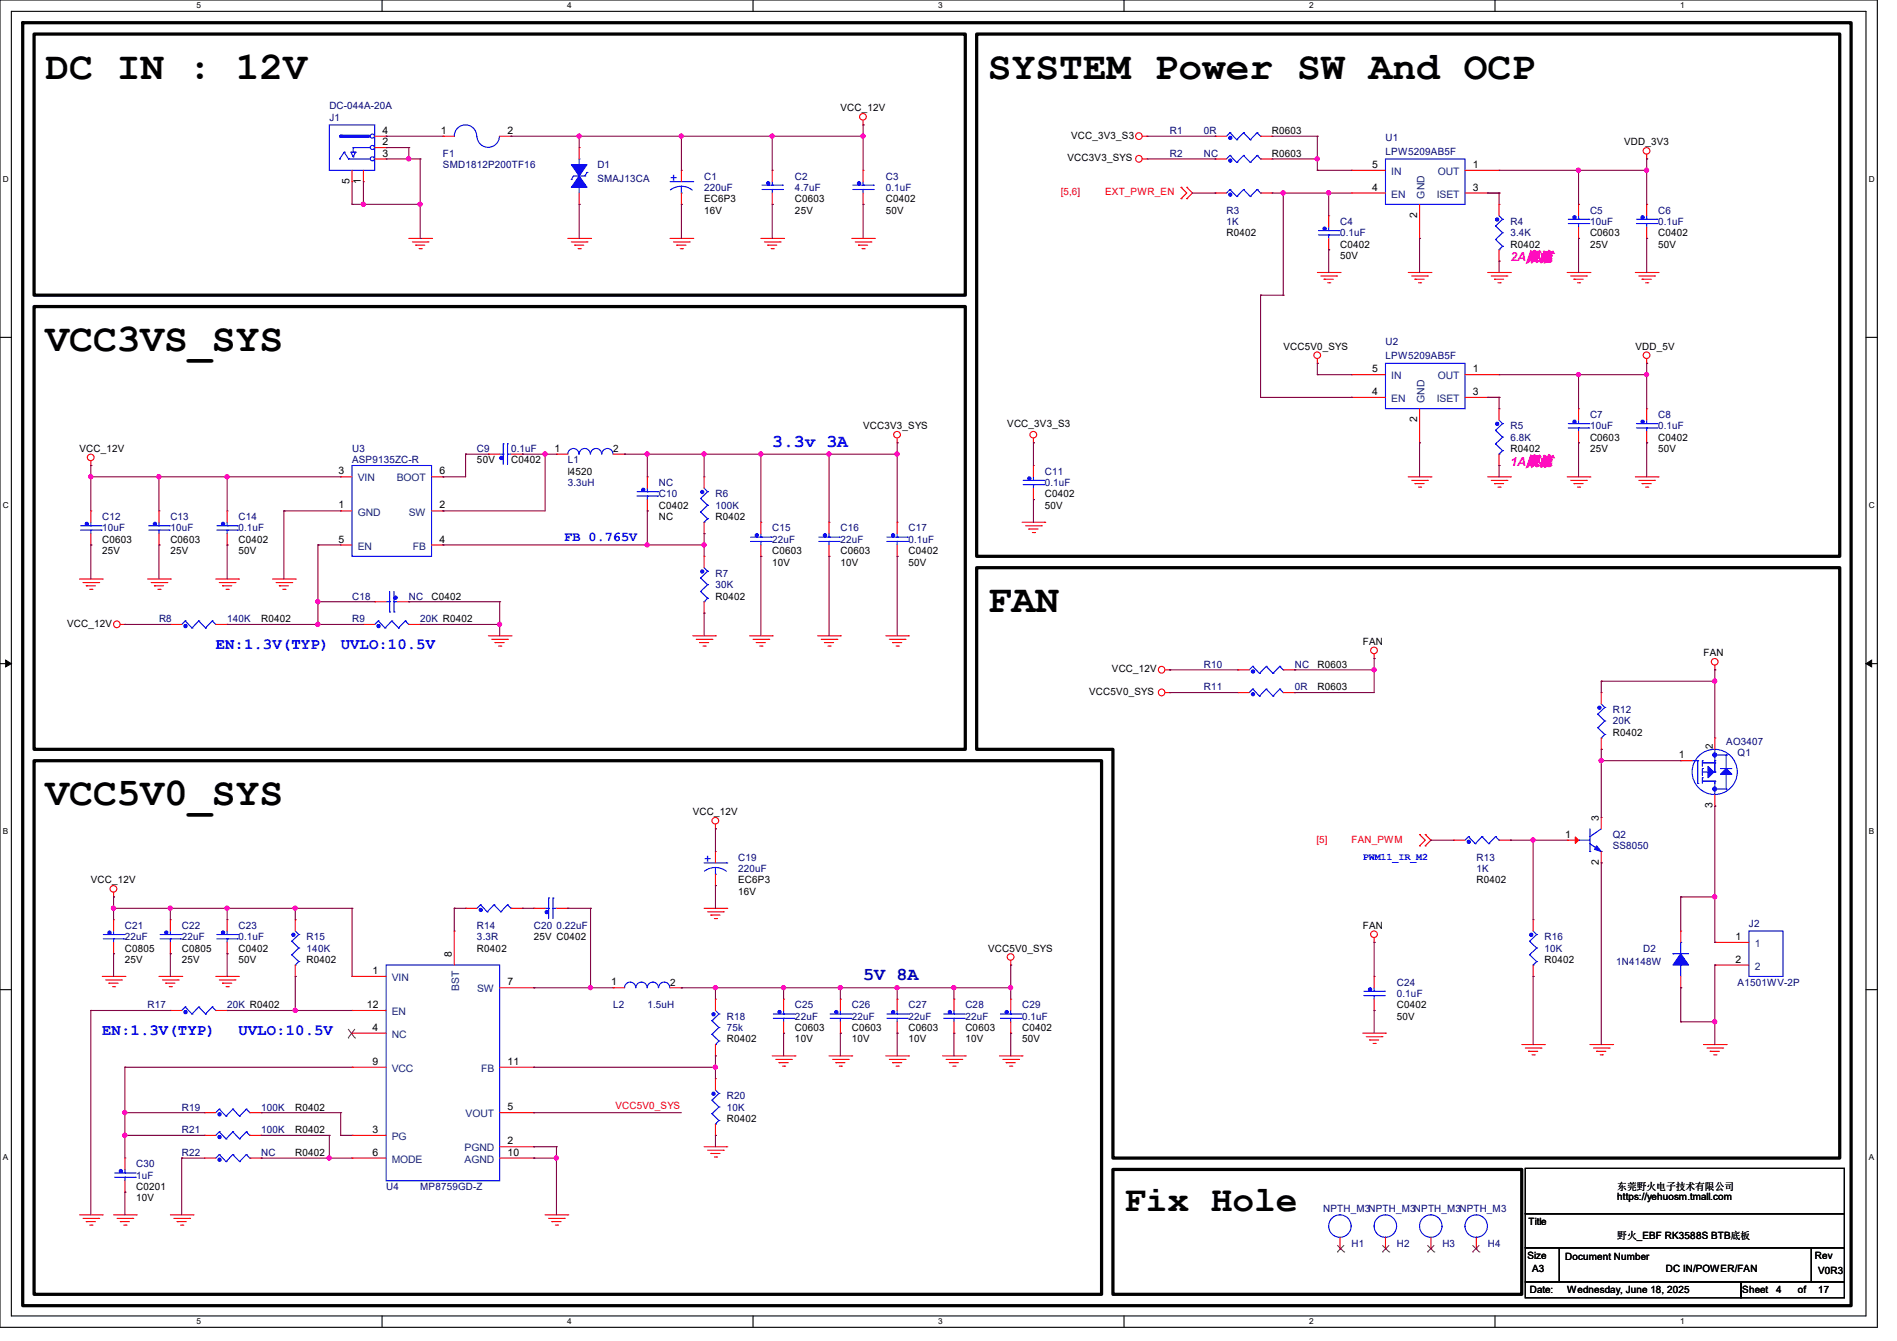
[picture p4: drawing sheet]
<svg xmlns="http://www.w3.org/2000/svg" width="297mm" height="210mm" viewBox="0 0 297 210" stroke-linecap="round" stroke-linejoin="round" font-family="sans-serif">
<defs><g id="words">
<g font-size="6.2">
<text x="7.1" y="12.3">DC IN : 12V</text>
<text x="154.7" y="12.3">SYSTEM Power SW And OCP</text>
<text x="7.1" y="55">VCC3VS_SYS</text>
<text x="154.7" y="95.9">FAN</text>
<text x="7.1" y="126.1">VCC5V0_SYS</text>
</g>
<text font-size="5.7" x="176" y="189.6">Fix Hole</text>
<text font-size="2.8" fill="#00f" x="120.9" y="69.9">3.3v 3A</text>
<text font-size="2.8" fill="#0000a0" x="135.1" y="153.5">5V 8A</text>
<g font-size="2.5" fill="#00f">
<text x="33.8" y="101.6">EN:1.3V(TYP)</text>
<text x="53.3" y="101.6">UVLO:10.5V</text>
<text x="16" y="162">EN:1.3V(TYP)</text>
<text x="37.3" y="162">UVLO:10.5V</text>
</g>
<text font-size="2.1" fill="#00f" x="88.3" y="84.8">FB 0.765V</text>
<g font-size="1.9" fill="#00f">
<text x="104.9" y="28.4">+</text>
<text x="110.2" y="135.1">+</text>
</g>
<g font-size="1.9" fill="#f0f">
<text x="236.5" y="40.9">2A限流</text>
<text x="236.5" y="72.9">1A限流</text>
</g>
<g font-size="1.6" fill="#000080">
<text x="51.6" y="17.1">DC-044A-20A</text>
<text x="51.6" y="18.9">J1</text>
<text x="183.1" y="21">R1</text>
<text x="188.5" y="21">0R</text>
<text x="216.9" y="22.1">U1</text>
<text x="69.3" y="24.6">F1</text>
<text x="69.3" y="26.3">SMD1812P200TF16</text>
<text x="93.5" y="26.3">D1</text>
<text x="93.5" y="28.4">SMAJ13CA</text>
<text x="110.2" y="28.1">C1</text>
<text x="110.2" y="29.9">220uF</text>
<text x="124.5" y="28.1">C2</text>
<text x="124.5" y="29.9">4.7uF</text>
<text x="138.7" y="28.1">C3</text>
<text x="138.7" y="29.9">0.1uF</text>
<text x="183.1" y="24.6">R2</text>
<text x="188.5" y="24.6">NC</text>
<text x="216.9" y="24.2">LPW5209AB5F</text>
<text x="192" y="33.4">R3</text>
<text x="192" y="35.2">1K</text>
<text x="209.8" y="35.2">C4</text>
<text x="236.5" y="35.2">R4</text>
<text x="248.9" y="33.4">C5</text>
<text x="248.9" y="35.2">10uF</text>
<text x="259.6" y="33.4">C6</text>
<text x="259.6" y="35.2">0.1uF</text>
<text x="209.8" y="37">0.1uF</text>
<text x="236.5" y="37">3.4K</text>
<text x="216.9" y="54.1">U2</text>
<text x="216.9" y="56.2">LPW5209AB5F</text>
<text x="248.9" y="65.4">C7</text>
<text x="259.6" y="65.4">C8</text>
<text x="55.1" y="70.8">U3</text>
<text x="74.7" y="70.8">C9</text>
<text x="80" y="70.8">0.1uF</text>
<text x="236.5" y="67.2">R5</text>
<text x="236.5" y="69">6.8K</text>
<text x="248.9" y="67.2">10uF</text>
<text x="259.6" y="67.2">0.1uF</text>
<text x="55.1" y="72.6">ASP9135ZC-R</text>
<text x="88.9" y="72.6">L1</text>
<text x="88.9" y="76.1">3.3uH</text>
<text x="103.1" y="77.9">C10</text>
<text x="103.1" y="76.1">NC</text>
<text x="112" y="77.9">R6</text>
<text x="163.6" y="74.3">C11</text>
<text x="163.6" y="76.1">0.1uF</text>
<text x="16" y="81.4">C12</text>
<text x="16" y="83.2">10uF</text>
<text x="26.7" y="81.4">C13</text>
<text x="26.7" y="83.2">10uF</text>
<text x="37.3" y="81.4">C14</text>
<text x="37.3" y="83.2">0.1uF</text>
<text x="112" y="79.7">100K</text>
<text x="120.9" y="83.2">C15</text>
<text x="131.6" y="83.2">C16</text>
<text x="142.2" y="83.2">C17</text>
<text x="120.9" y="85">22uF</text>
<text x="131.6" y="85">22uF</text>
<text x="142.2" y="85">0.1uF</text>
<text x="55.1" y="93.9">C18</text>
<text x="64" y="93.9">NC</text>
<text x="112" y="90.3">R7</text>
<text x="112" y="92.1">30K</text>
<text x="24.9" y="97.5">R8</text>
<text x="35.6" y="97.5">140K</text>
<text x="55.1" y="97.5">R9</text>
<text x="65.8" y="97.5">20K R0402</text>
<text x="188.5" y="104.6">R10</text>
<text x="202.7" y="104.6">NC</text>
<text x="188.5" y="108.1">R11</text>
<text x="202.7" y="108.1">0R</text>
<text x="252.5" y="111.7">R12</text>
<text x="252.5" y="113.5">20K</text>
<text x="270.3" y="116.7">AO3407</text>
<text x="272.1" y="118.4">Q1</text>
<text x="252.5" y="131.2">Q2</text>
<text x="115.6" y="134.8">C19</text>
<text x="115.6" y="136.6">220uF</text>
<text x="231.2" y="134.8">R13</text>
<text x="231.2" y="136.6">1K</text>
<text x="252.5" y="133">SS8050</text>
<text x="19.6" y="145.5">C21</text>
<text x="19.6" y="147.2">22uF</text>
<text x="28.4" y="145.5">C22</text>
<text x="28.4" y="147.2">22uF</text>
<text x="37.3" y="145.5">C23</text>
<text x="37.3" y="147.2">0.1uF</text>
<text x="48" y="147.2">R15</text>
<text x="48" y="149">140K</text>
<text x="74.7" y="145.5">R14</text>
<text x="74.7" y="147.2">3.3R</text>
<text x="83.6" y="145.5">C20</text>
<text x="87.1" y="145.5">0.22uF</text>
<text x="241.8" y="147.2">R16</text>
<text x="241.8" y="149">10K</text>
<text x="257.3" y="149">D2</text>
<text x="273.8" y="145.1">J2</text>
<text x="218.7" y="154.3">C24</text>
<text x="253" y="151.1">1N4148W</text>
<text x="272.1" y="154.3">A1501WV-2P</text>
<text x="23.1" y="157.9">R17</text>
<text x="35.6" y="157.9">20K R0402</text>
<text x="96" y="157.9">L2</text>
<text x="101.4" y="157.9">1.5uH</text>
<text x="113.8" y="159.7">R18</text>
<text x="113.8" y="161.5">75k</text>
<text x="124.5" y="157.9">C25</text>
<text x="124.5" y="159.7">22uF</text>
<text x="133.4" y="157.9">C26</text>
<text x="133.4" y="159.7">22uF</text>
<text x="142.2" y="157.9">C27</text>
<text x="142.2" y="159.7">22uF</text>
<text x="151.1" y="157.9">C28</text>
<text x="151.1" y="159.7">22uF</text>
<text x="160" y="157.9">C29</text>
<text x="160" y="159.7">0.1uF</text>
<text x="218.7" y="156.1">0.1uF</text>
<text x="28.4" y="173.9">R19</text>
<text x="40.9" y="173.9">100K</text>
<text x="113.8" y="172.1">R20</text>
<text x="113.8" y="173.9">10K</text>
<text x="28.4" y="177.5">R21</text>
<text x="40.9" y="177.5">100K</text>
<text x="21.3" y="182.8">C30</text>
<text x="21.3" y="184.6">1uF</text>
<text x="28.4" y="181">R22</text>
<text x="40.9" y="181">NC</text>
<text x="60.5" y="186.4">U4</text>
<text x="65.8" y="186.4">MP8759GD-Z</text>
<text x="207.2" y="189.7">NPTH_M3NPTH_M3NPTH_M3NPTH_M3</text>
<text x="211.6" y="195.2">H1</text>
<text x="218.7" y="195.2">H2</text>
<text x="225.8" y="195.2">H3</text>
<text x="232.9" y="195.2">H4</text>
</g>
<g font-size="1.6">
<text x="131.6" y="17.4">VCC_12V</text>
<text x="59.9" y="22.7">2</text>
<text x="59.9" y="21">4</text>
<text x="69" y="21">1</text>
<text x="79.5" y="21">2</text>
<text x="167.7" y="21.7">VCC_3V3_S3</text>
<text x="199.1" y="21">R0603</text>
<text x="254.3" y="22.8">VDD_3V3</text>
<text x="54.7" y="28.8" transform="rotate(-90 54.7 28.8)">5</text>
<text x="56.5" y="28.8" transform="rotate(-90 56.5 28.8)">1</text>
<text x="59.9" y="24.5">3</text>
<text x="167.1" y="25.3">VCC3V3_SYS</text>
<text x="199.1" y="24.6">R0603</text>
<text x="214.8" y="26.3">5</text>
<text x="214.8" y="29.8">4</text>
<text x="230.6" y="29.8">3</text>
<text x="230.6" y="26.3">1</text>
<text x="110.2" y="33.4">16V</text>
<text x="110.2" y="31.7">EC6P3</text>
<text x="124.5" y="31.7">C0603</text>
<text x="124.5" y="33.4">25V</text>
<text x="138.7" y="31.7">C0402</text>
<text x="138.7" y="33.4">50V</text>
<text x="221.9" y="34.1" transform="rotate(-90 221.9 34.1)">2</text>
<text x="192" y="37">R0402</text>
<text x="209.8" y="38.8">C0402</text>
<text x="209.8" y="40.6">50V</text>
<text x="236.5" y="38.8">R0402</text>
<text x="248.9" y="37">C0603</text>
<text x="248.9" y="38.8">25V</text>
<text x="259.6" y="37">C0402</text>
<text x="259.6" y="38.8">50V</text>
<text x="200.9" y="54.8">VCC5V0_SYS</text>
<text x="214.8" y="58.3">5</text>
<text x="230.6" y="58.3">1</text>
<text x="256" y="54.8">VDD_5V</text>
<text x="214.8" y="61.8">4</text>
<text x="230.6" y="61.8">3</text>
<text x="12.4" y="70.8">VCC_12V</text>
<text x="86.8" y="70.7">1</text>
<text x="96" y="70.8">2</text>
<text x="135.1" y="67.2">VCC3V3_SYS</text>
<text x="157.7" y="66.9">VCC_3V3_S3</text>
<text x="221.9" y="66.1" transform="rotate(-90 221.9 66.1)">2</text>
<text x="236.5" y="70.8">R0402</text>
<text x="248.9" y="69">C0603</text>
<text x="248.9" y="70.8">25V</text>
<text x="259.6" y="69">C0402</text>
<text x="259.6" y="70.8">50V</text>
<text x="53" y="74.3">3</text>
<text x="68.8" y="74.3">6</text>
<text x="74.7" y="72.6">50V</text>
<text x="80" y="72.6">C0402</text>
<text x="88.9" y="74.3">l4520</text>
<text x="163.6" y="77.9">C0402</text>
<text x="53" y="79.6">1</text>
<text x="68.8" y="79.6">2</text>
<text x="103.1" y="79.7">C0402</text>
<text x="103.1" y="81.4">NC</text>
<text x="112" y="81.4">R0402</text>
<text x="163.6" y="79.7">50V</text>
<text x="16" y="85">C0603</text>
<text x="16" y="86.8">25V</text>
<text x="26.7" y="85">C0603</text>
<text x="26.7" y="86.8">25V</text>
<text x="37.3" y="85">C0402</text>
<text x="37.3" y="86.8">50V</text>
<text x="53" y="85">5</text>
<text x="68.8" y="85">4</text>
<text x="120.9" y="86.8">C0603</text>
<text x="120.9" y="88.6">10V</text>
<text x="131.6" y="86.8">C0603</text>
<text x="131.6" y="88.6">10V</text>
<text x="142.2" y="86.8">C0402</text>
<text x="142.2" y="88.6">50V</text>
<text x="67.6" y="93.9">C0402</text>
<text x="112" y="93.9">R0402</text>
<text x="10.5" y="98.2">VCC_12V</text>
<text x="40.9" y="97.5">R0402</text>
<text x="213.4" y="101">FAN</text>
<text x="174.1" y="105.3">VCC_12V</text>
<text x="206.3" y="104.6">R0603</text>
<text x="266.7" y="102.8">FAN</text>
<text x="170.5" y="108.8">VCC5V0_SYS</text>
<text x="206.3" y="108.1">R0603</text>
<text x="252.5" y="115.2">R0402</text>
<text x="262.8" y="118.7">1</text>
<text x="268.2" y="117.3" transform="rotate(-90 268.2 117.3)">2</text>
<text x="108.5" y="127.7">VCC_12V</text>
<text x="245" y="131.2">1</text>
<text x="250.3" y="128.6" transform="rotate(-90 250.3 128.6)">3</text>
<text x="268.1" y="126.6" transform="rotate(-90 268.1 126.6)">3</text>
<text x="250.3" y="135.5" transform="rotate(-90 250.3 135.5)">2</text>
<text x="14.2" y="138.3">VCC_12V</text>
<text x="115.6" y="140.1">16V</text>
<text x="115.6" y="138.3">EC6P3</text>
<text x="231.2" y="138.3">R0402</text>
<text x="19.6" y="149">C0805</text>
<text x="28.4" y="149">C0805</text>
<text x="37.3" y="149">C0402</text>
<text x="70.7" y="149.9" transform="rotate(-90 70.7 149.9)">8</text>
<text x="74.7" y="149">R0402</text>
<text x="83.6" y="147.2">25V C0402</text>
<text x="154.7" y="149">VCC5V0_SYS</text>
<text x="213.4" y="145.5">FAN</text>
<text x="271.7" y="147.2">1</text>
<text x="19.6" y="150.8">25V</text>
<text x="28.4" y="150.8">25V</text>
<text x="37.3" y="150.8">50V</text>
<text x="48" y="150.8">R0402</text>
<text x="58.3" y="152.5">1</text>
<text x="79.5" y="154.3">7</text>
<text x="95.7" y="154.3">1</text>
<text x="104.9" y="154.3">2</text>
<text x="241.8" y="150.8">R0402</text>
<text x="271.7" y="150.7">2</text>
<text x="57.5" y="157.9">12</text>
<text x="58.3" y="161.4">4</text>
<text x="124.5" y="161.5">C0603</text>
<text x="133.4" y="161.5">C0603</text>
<text x="142.2" y="161.5">C0603</text>
<text x="151.1" y="161.5">C0603</text>
<text x="160" y="161.5">C0402</text>
<text x="218.7" y="157.9">C0402</text>
<text x="218.7" y="159.7">50V</text>
<text x="58.3" y="166.8">9</text>
<text x="79.5" y="166.8">11</text>
<text x="113.8" y="163.2">R0402</text>
<text x="124.5" y="163.2">10V</text>
<text x="133.4" y="163.2">10V</text>
<text x="142.2" y="163.2">10V</text>
<text x="151.1" y="163.2">10V</text>
<text x="160" y="163.2">50V</text>
<text x="46.2" y="173.9">R0402</text>
<text x="79.5" y="173.9">5</text>
<text x="46.2" y="177.5">R0402</text>
<text x="58.3" y="177.4">3</text>
<text x="79.5" y="179.2">2</text>
<text x="113.8" y="175.7">R0402</text>
<text x="46.2" y="181">R0402</text>
<text x="58.3" y="181">6</text>
<text x="79.5" y="181">10</text>
<text x="21.3" y="186.4">C0201</text>
<text x="21.3" y="188.1">10V</text>
<text x="239.3" y="191.9">Title</text>
<text x="253.2" y="186.4">东莞野火电子技术有限公司</text>
<text x="253.2" y="188">https://yehuosm.tmall.com</text>
<text x="239.2" y="197.2">Size</text>
<text x="245" y="197.4">Document Number</text>
<text x="253.2" y="194">野火_EBF RK3588S BTB底板</text>
<text x="284.2" y="197.2">Rev</text>
<text x="239.5" y="202.5">Date:</text>
<text x="239.9" y="199.1">A3</text>
<text x="245.4" y="202.5">Wednesday, June 18, 2025</text>
<text x="260.8" y="199.1">DC IN/POWER/FAN</text>
<text x="272.8" y="202.5">Sheet</text>
<text x="278.1" y="202.5">4</text>
<text x="281.5" y="202.5">of</text>
<text x="284.7" y="199.5">V0R3</text>
<text x="284.7" y="202.5">17</text>
</g>
<g font-size="1.6" fill="#004080">
<text x="217.8" y="27.4">IN</text>
<text x="225.1" y="27.4">OUT</text>
<text x="217.8" y="30.9">EN</text>
<text x="223" y="31.1" transform="rotate(-90 223 31.1)">GND</text>
<text x="224.9" y="30.9">ISET</text>
<text x="217.8" y="59.4">IN</text>
<text x="225.1" y="59.4">OUT</text>
<text x="217.8" y="63">EN</text>
<text x="223" y="63.1" transform="rotate(-90 223 63.1)">GND</text>
<text x="224.9" y="63">ISET</text>
<text x="56" y="75.4">VIN</text>
<text x="62.1" y="75.4">BOOT</text>
<text x="56" y="80.7">GND</text>
<text x="64" y="80.7">SW</text>
<text x="56" y="86.1">EN</text>
<text x="64.6" y="86.1">FB</text>
<text x="274.7" y="148.3">1</text>
<text x="61.3" y="153.6">VIN</text>
<text x="71.9" y="155.2" transform="rotate(-90 71.9 155.2)">BST</text>
<text x="74.7" y="155.4">SW</text>
<text x="274.7" y="151.9">2</text>
<text x="61.3" y="159">EN</text>
<text x="61.3" y="162.5">NC</text>
<text x="61.3" y="167.9">VCC</text>
<text x="75.3" y="167.9">FB</text>
<text x="61.3" y="178.5">PG</text>
<text x="72.9" y="175">VOUT</text>
<text x="61.3" y="182.1">MODE</text>
<text x="72.7" y="180.3">PGND</text>
<text x="72.7" y="182.1">AGND</text>
</g>
<g font-size="1.6" fill="#f00">
<text x="166.1" y="30.6">[5,6]</text>
<text x="173" y="30.6">EXT_PWR_EN</text>
<text x="206.1" y="132">[5]</text>
<text x="211.6" y="132">FAN_PWM</text>
<text x="96.4" y="173.7">VCC5V0_SYS</text>
</g>
<text font-size="1.6" fill="#00f" x="213.4" y="134.6">PWM11_IR_M2</text>
<g font-size="1.3">
<text x="30.8" y="1.3">5</text>
<text x="88.8" y="1.3">4</text>
<text x="146.9" y="1.3">3</text>
<text x="205" y="1.3">2</text>
<text x="263.1" y="1.3">1</text>
<text x=".5" y="28.4">D</text>
<text x="292.6" y="28.4">D</text>
<text x=".5" y="79.5">C</text>
<text x="292.6" y="79.5">C</text>
<text x=".5" y="130.6">B</text>
<text x="292.6" y="130.6">B</text>
<text x=".5" y="181.7">A</text>
<text x="292.6" y="181.7">A</text>
<text x="30.8" y="207.4">5</text>
<text x="88.8" y="207.4">4</text>
<text x="146.9" y="207.4">3</text>
<text x="205" y="207.4">2</text>
<text x="263.1" y="207.4">1</text>
</g>
</g></defs>
<path d="M0 0h293.9v207.9h-293.9zM1.8 1.8h290.3v204.3h-290.3z" fill="none" stroke="#000" stroke-width=".17"/>
<g fill="#fff">
<path d="M30.8 .2h.7v1.4h-.7z"/>
<path d="M30.8 206.2h.7v1.4h-.7z"/>
</g>
<path d="M59.8 0v1.8M59.8 206.1v1.8" fill="none" stroke="#000" stroke-width=".17"/>
<g fill="#fff">
<path d="M88.8 .2h.7v1.4h-.7z"/>
<path d="M88.8 206.2h.7v1.4h-.7z"/>
</g>
<path d="M117.9 0v1.8M117.9 206.1v1.8" fill="none" stroke="#000" stroke-width=".17"/>
<g fill="#fff">
<path d="M146.9 .2h.7v1.4h-.7z"/>
<path d="M146.9 206.2h.7v1.4h-.7z"/>
</g>
<path d="M176 0v1.8M176 206.1v1.8" fill="none" stroke="#000" stroke-width=".17"/>
<g fill="#fff">
<path d="M205 .2h.7v1.4h-.7z"/>
<path d="M205 206.2h.7v1.4h-.7z"/>
</g>
<path d="M234.1 0v1.8M234.1 206.1v1.8" fill="none" stroke="#000" stroke-width=".17"/>
<g fill="#fff">
<path d="M263.1 .2h.6v1.4h-.6z"/>
<path d="M263.1 206.2h.6v1.4h-.6z"/>
<path d="M.5 27.3h.9v1.4h-.9z"/>
<path d="M292.6 27.3h.9v1.4h-.9z"/>
<path d="M.5 78.4h.9v1.4h-.9z"/>
<path d="M292.6 78.4h.9v1.4h-.9z"/>
</g>
<path d="M0 52.8h1.8M292.1 52.8h1.8" fill="none" stroke="#000" stroke-width=".17"/>
<g fill="#fff">
<path d="M.5 129.5h.8v1.4h-.8z"/>
<path d="M292.6 129.5h.8v1.4h-.8z"/>
</g>
<path d="M0 103.9h1.8M292.1 103.9h1.8" fill="none" stroke="#000" stroke-width=".17"/>
<path d="M.9 103.4l.9 .5-.9 .5zM292.1 103.9l.9-.5v1z" fill="#000" stroke="#000" stroke-width=".16"/>
<g fill="#fff">
<path d="M.5 180.5h.8v1.4h-.8z"/>
<path d="M292.6 180.5h.8v1.4h-.8z"/>
</g>
<path d="M0 155h1.8M292.1 155h1.8M238.8 183h50v7.1h-50zM238.8 190.1h50v5.3h-50zM238.8 195.4h5.3v5.3h-5.3zM244.1 195.4h39.5v5.3h-39.5zM283.6 195.4h5.2v5.3h-5.2zM238.8 200.7h33.8v2.5h-33.8zM272.6 200.7h16.2v2.5h-16.2z" fill="none" stroke="#000" stroke-width=".17"/>
<path d="M3.6 3.6h286.2v200.9h-286.2zM5.3 5.3h145.8v40.9h-145.8zM152.9 5.3h135.1v81.8h-135.1zM5.3 48h145.8v69.3h-145.8zM152.9 88.9h135.1v92.5h-113.8v-64.1h-21.3zM5.3 119.1h167.2v83.6h-167.2zM174.2 183.1h64.1v19.6h-64.1z" fill="none" stroke="#000" stroke-width=".51"/>
<g fill="none" stroke="#f00" stroke-width=".17">
<path d="M135.1 19.6h.1M135.1 18.8v.8M64 37.3h3.6M64.6 37.9h2.4M65.1 38.4h.1M65.1 38.4h1.4M65.6 38.9h.4M66 38.9h.1M67 37.9h.1M67.6 37.3h.1M69.3 21.3h.1M69.3 21.3h1.8"/>
<path d="M78.2 21.3h1.8M80 21.3h.1M88.9 37.3h3.6M89.5 37.9h2.4M90 38.4h.1M90 38.4h1.4M90.5 38.9h.3M90.7 32h.1M90.7 23.1h.1M90.7 23.1v1.8M90.7 30.2v1.8M90.8 38.9h.1"/>
<path d="M91.9 37.9h.1M92.5 37.3h.1M104.9 37.3h3.6M105.5 37.9h2.4M106 38.4h.1M106 38.4h1.4M106.5 38.9h.3M106.7 26.7h.1M106.7 32h.1M106.7 26.7v1.7M106.7 30.2v1.8M106.8 38.9h.1"/>
<path d="M107.9 37.9h.1M108.5 37.3h.1M119.1 37.3h3.6M119.7 37.9h2.4M120.2 38.4h.1M120.2 38.4h1.4M120.7 38.9h.4M120.9 26.7h.1M120.9 32h.1M120.9 26.7v1.7M120.9 30.2v1.8M121.1 38.9h.1"/>
<path d="M122.1 37.9h.1M122.7 37.3h.1M133.3 37.3h3.6M133.9 37.9h2.5M134.4 38.4h.1M134.4 38.4h1.4M135 38.9h.3M135.1 26.7h.1M135.1 32h.1M135.1 26.7v1.7M135.1 30.2v1.8M135.3 38.9h.1"/>
<path d="M136.4 37.9h.1M136.9 37.3h.1M178.9 24.9h.7M178.9 21.3h.7M179.6 24.9h.1M179.6 21.3h.1M184.9 29.3h.1M184.9 31.1h.1M184.9 29.3l.9 .9-.9 .9M185.8 31.1h.1M185.8 29.3h.1M185.8 29.3l.9 .9-.9 .9"/>
<path d="M190.2 30.2h.1M190.2 24.9h.1M190.2 21.3h.1M190.2 24.9h1.8M190.2 21.3h1.8M190.2 30.2h1.8M197.4 24.9h1.7M197.4 21.3h1.7M197.4 30.2h1.7M199.1 30.2h.1M199.1 24.9h.1M199.1 21.3h.1"/>
<path d="M208 33.8h.1M208 39.1h.1M208 33.8v1.8M208 37.3v1.8M211.6 26.7h.1M211.6 30.2h.1M211.6 30.2h5.3M211.6 26.7h5.3M222.2 37.3h.1M222.2 32v5.3M229.4 30.2h5.3M229.4 26.7h5.3"/>
<path d="M234.7 30.2h.1M234.7 26.7h.1M247.1 32h.1M247.1 37.3h.1M247.1 32v1.8M247.1 35.6v1.7M257.8 24.9h.1M257.8 32h.1M257.8 37.3h.1M257.8 24.2v.7M257.8 32v1.8M257.8 35.6v1.7"/>
<path d="M206.2 56.9h.1M206.2 42.7h3.6M206.2 56.2v.7M206.8 43.2h2.5M207.3 43.7h.1M207.3 43.7h1.4M207.9 44.3h.3M208.2 44.3h.1M209.3 43.2h.1M209.8 42.7h.1M211.6 58.7h.1M211.6 58.7h5.3"/>
<path d="M220.5 42.7h3.5M221 43.2h2.5M221.5 43.7h.1M221.5 43.7h1.5M222.1 44.3h.3M222.4 44.3h.1M223.5 43.2h.1M224 42.7h.1M229.4 58.7h5.3M232.9 42.7h3.6M233.5 43.2h2.4M234 43.7h.1"/>
<path d="M234 43.7h1.4M234.5 44.3h.4M234.7 58.7h.1M234.9 44.3h.1M235.9 43.2h.1M236.5 42.7h.1M245.4 42.7h3.5M245.9 43.2h2.5M246.4 43.7h.1M246.4 43.7h1.5M247 44.3h.3M247.3 44.3h.1"/>
<path d="M248.4 43.2h.1M248.9 42.7h.1M256 42.7h3.6M256.6 43.2h2.4M257.1 43.7h.1M257.1 43.7h1.4M257.6 44.3h.4M257.8 56.9h.1M257.8 56.2v.7M258 44.3h.1M259 43.2h.1M259.6 42.7h.1"/>
<path d="M14.2 72.9h.1M14.2 72.2v.7M53.3 74.7h.1M53.3 74.7h1.8M67.6 74.7h1.7M69.3 74.7h.1M76.5 71.1h.1M76.5 71.1h1.7M80 71.1h1.8M81.8 71.1h.1M87.1 71.1h.1M87.1 71.1h1.8"/>
<path d="M96 71.1h1.8M97.8 71.1h.1M101.3 74.7h.1M101.3 74.7v1.8M101.3 78.2v1.8M110.2 74.7h.1M110.2 74.7v1.8M140.5 69.3h.1M140.5 68.6v.7M161.8 69.3h.1M161.8 72.9h.1M161.8 78.2h.1"/>
<path d="M161.8 68.6v.7M161.8 72.9v1.8M161.8 76.5v1.7M211.6 62.2h.1M211.6 62.2h5.3M220.5 74.7h3.5M221 75.2h2.5M221.5 75.7h.1M221.5 75.7h1.5M222.1 76.3h.3M222.2 69.3h.1M222.2 64v5.3"/>
<path d="M222.4 76.3h.1M223.5 75.2h.1M224 74.7h.1M229.4 62.2h5.3M232.9 74.7h3.6M233.5 75.2h2.4M234 75.7h.1M234 75.7h1.4M234.5 76.3h.4M234.7 64h.1M234.7 72.9h.1M234.7 62.2h.1"/>
<path d="M234.7 64v1.8M234.7 71.1v1.8M234.9 76.3h.1M235.9 75.2h.1M236.5 74.7h.1M245.4 74.7h3.5M245.9 75.2h2.5M246.4 75.7h.1M246.4 75.7h1.5M247 76.3h.3M247.1 64h.1M247.1 69.3h.1"/>
<path d="M247.1 64v1.8M247.1 67.6v1.7M247.3 76.3h.1M248.4 75.2h.1M248.9 74.7h.1M256 74.7h3.6M256.6 75.2h2.4M257.1 75.7h.1M257.1 75.7h1.4M257.6 76.3h.4M257.8 64h.1M257.8 69.3h.1"/>
<path d="M257.8 64v1.8M257.8 67.6v1.7M258 76.3h.1M259 75.2h.1M259.6 74.7h.1M12.4 90.7h3.6M13 91.2h2.5M13.5 91.7h.1M13.5 91.7h1.4M14.1 92.3h.3M14.2 80h.1M14.2 85.3h.1"/>
<path d="M14.2 80v1.8M14.2 83.6v1.7M14.4 92.3h.1M15.5 91.2h.1M16 90.7h.1M18.8 97.8h.8M19.6 97.8h.1M23.1 90.7h3.6M23.7 91.2h2.4M24.2 91.7h.1M24.2 91.7h1.4M24.7 92.3h.4"/>
<path d="M24.9 80h.1M24.9 85.3h.1M24.9 80v1.8M24.9 83.6v1.7M25.1 92.3h.1M26.1 91.2h.1M26.7 90.7h.1M26.7 97.8h.1M26.7 97.8h1.7M33.8 90.7h3.5M33.8 97.8h1.8M34.3 91.2h2.5"/>
<path d="M34.8 91.7h.1M34.8 91.7h1.5M35.4 92.3h.3M35.6 97.8h.1M35.6 80h.1M35.6 85.3h.1M35.6 80v1.8M35.6 83.6v1.7M35.7 92.3h.1M36.8 91.2h.1M37.3 90.7h.1M42.7 90.7h3.5"/>
<path d="M43.2 91.2h2.5M43.7 91.7h.1M43.7 91.7h1.5M44.3 92.3h.3M44.6 92.3h.1M45.7 91.2h.1M46.2 90.7h.1M53.3 80h.1M53.3 85.3h.1M53.3 80h1.8M53.3 85.3h1.8M56.9 97.8h.1"/>
<path d="M56.9 97.8h1.8M58.7 94.2h.1M58.7 94.2h1.8M62.2 94.2h1.8M64 94.2h.1M64 97.8h1.8M65.8 97.8h.1M67.6 80h1.7M67.6 85.3h1.7M69.3 85.3h.1M69.3 80h.1M76.5 99.6h3.5"/>
<path d="M80 99.6h.1M101.3 80h.1M108.5 99.6h3.5M110.2 83.6h.1M110.2 87.1h.1M110.2 96h.1M110.2 81.8v1.8M110.2 87.1v1.8M110.2 94.2v1.8M112 99.6h.1M117.3 99.6h3.6M120.9 99.6h.1"/>
<path d="M128 99.6h3.6M129.8 81.8h.1M129.8 87.1h.1M129.8 81.8v1.8M129.8 85.3v1.8M131.6 99.6h.1M138.7 99.6h3.5M140.5 81.8h.1M140.5 87.1h.1M140.5 81.8v1.8M140.5 85.3v1.8M142.2 99.6h.1"/>
<path d="M160 81.8h3.6M160.6 82.3h2.4M161.1 82.8h.1M161.1 82.8h1.4M161.6 83.4h.4M162 83.4h.1M163 82.3h.1M163.6 81.8h.1M77 100.1h2.5M77.5 100.6h.1M77.5 100.6h1.5M78.1 101.2h.3"/>
<path d="M78.4 101.2h.1M79.5 100.1h.1M109 100.1h2.5M109.5 100.6h.1M109.5 100.6h1.5M110.1 101.2h.3M110.4 101.2h.1M111.5 100.1h.1M117.9 100.1h2.5M118.4 100.6h.1M118.4 100.6h1.4M119 101.2h.3"/>
<path d="M119.3 101.2h.1M120.4 100.1h.1M128.6 100.1h2.4M129.1 100.6h.1M129.1 100.6h1.4M129.6 101.2h.4M130 101.2h.1M131 100.1h.1M139.2 100.1h2.5M139.7 100.6h.1M139.7 100.6h1.5M140.3 101.2h.3"/>
<path d="M140.6 101.2h.1M141.7 100.1h.1M182.4 104.9h.7M182.4 108.5h.7M183.1 104.9h.1M183.1 108.5h.1M193.8 104.9h.1M193.8 108.5h.1M193.8 104.9h1.8M193.8 108.5h1.8M200.9 104.9h1.8M200.9 108.5h1.8"/>
<path d="M202.7 104.9h.1M202.7 108.5h.1M215.1 103.1h.1M215.1 102.4v.7M250.7 108.5h.1M250.7 117.3h.1M250.7 108.5v1.7M250.7 115.6v1.7M263.1 119.1h.1M263.1 119.1h1.8M268.5 104.9h.1M268.5 115.6h.1"/>
<path d="M268.5 104.2v.7M268.5 115.6v1.7M17.8 139.7v.8M112 129.8h.1M112 133.3h.1M112 138.7h.1M112 129.1v.7M112 133.3v1.8M112 136.9v1.8M222.2 132.5h.1M222.2 130.7h.1M222.2 130.7l.9 .9-.9 .9"/>
<path d="M223.1 130.7h.1M223.1 132.5h.1M223.1 130.7l.9 .9-.9 .9M227.6 131.6h.1M227.6 131.6h1.8M234.7 131.6h1.8M236.5 131.6h.1M245.4 131.6h.1M245.4 131.6h1.7M250.7 135.1h.1M250.7 128h.1M250.7 128v1.8"/>
<path d="M250.7 133.3v1.8M268.5 126.2h.1M268.5 124.5v1.7M16 152.9h3.6M16.6 153.5h2.4M17.1 154h.1M17.1 154h1.4M17.6 154.5h.3M17.8 140.5h.1M17.8 144h.1M17.8 149.4h.1M17.8 144v1.8"/>
<path d="M17.8 147.6v1.8M17.9 154.5h.1M19 153.5h.1M19.6 152.9h.1M24.9 152.9h3.5M25.4 153.5h2.5M26 154h.1M26 154h1.4M26.5 154.5h.3M26.7 158.2h.1M26.7 144h.1M26.7 149.4h.1"/>
<path d="M26.7 158.2h1.7M26.7 144v1.8M26.7 147.6v1.8M26.8 154.5h.1M27.9 153.5h.1M28.4 152.9h.1M33.8 152.9h3.5M33.8 158.2h1.8M34.3 153.5h2.5M34.8 154h.1M34.8 154h1.5M35.4 154.5h.3"/>
<path d="M35.6 158.2h.1M35.6 144h.1M35.6 149.4h.1M35.6 144v1.8M35.6 147.6v1.8M35.7 154.5h.1M36.8 153.5h.1M37.3 152.9h.1M46.2 144h.1M46.2 152.9h.1M46.2 144v1.8M46.2 151.1v1.8"/>
<path d="M55.1 152.9h.1M55.1 158.2h.1M55.1 152.9h5.4M55.1 158.2h5.4M71.1 145.8h.1M71.1 145.8v5.3M72.9 142.2h.1M72.9 142.2h1.8M78.2 154.7h5.4M80 142.2h1.8M81.8 142.2h.1M83.6 154.7h.1"/>
<path d="M83.6 142.2h.1M83.6 142.2h1.7M87.1 142.2h1.8M88.9 142.2h.1M96 154.7h.1M96 154.7h1.8M104.9 154.7h1.8M106.7 154.7h.1M110.2 142.2h3.6M110.8 142.8h2.4M111.3 143.3h.1M111.3 143.3h1.4"/>
<path d="M111.8 143.8h.4M112 156.5h.1M112 156.5v1.7M112.2 143.8h.1M113.2 142.8h.1M113.8 142.2h.1M122.7 156.5h.1M122.7 156.5v1.7M131.6 156.5h.1M131.6 156.5v1.7M140.5 156.5h.1M140.5 156.5v1.7"/>
<path d="M149.4 156.5h.1M149.4 156.5v1.7M158.2 151.1h.1M158.2 156.5h.1M158.2 150.4v.7M158.2 156.5v1.7M215.1 147.6h.1M215.1 152.9h.1M215.1 158.2h.1M215.1 146.9v.7M215.1 152.9v1.8M215.1 156.5v1.7"/>
<path d="M240 144h.1M240 152.9h.1M240 144v1.8M240 151.1v1.8M263.1 154.7h.1M263.1 145.8h.1M263.1 145.8v1.8M263.1 152.9v1.8M268.5 147.6h.1M268.5 151.1h.1M268.5 147.6h5.3M268.5 151.1h5.3"/>
<path d="M32 177.8h.1M32 174.2h.1M32 177.8h1.8M32 174.2h1.8M39.1 177.8h1.8M39.1 174.2h1.8M40.9 177.8h.1M40.9 174.2h.1M55.1 177.8h.1M55.1 161.8h.1M55.1 167.1h.1M55.1 161.8h5.4"/>
<path d="M55.1 177.8h5.4M55.1 167.1h5.4M78.2 179.6h5.4M78.2 174.2h5.4M78.2 167.1h5.4M83.6 179.6h.1M83.6 174.2h.1M83.6 167.1h.1M110.2 179.6h3.6M112 168.9h.1M112 177.8h.1M112 165.4h.1"/>
<path d="M112 163.6v1.8M112 168.9v1.8M112 176v1.8M113.8 179.6h.1M120.9 165.4h3.6M121.5 165.9h2.4M122 166.4h.1M122 166.4h1.4M122.5 167h.4M122.7 161.8h.1M122.7 160v1.8M122.9 167h.1"/>
<path d="M123.9 165.9h.1M124.5 165.4h.1M129.8 165.4h3.5M130.3 165.9h2.5M130.9 166.4h.1M130.9 166.4h1.4M131.4 167h.3M131.6 161.8h.1M131.6 160v1.8M131.7 167h.1M132.8 165.9h.1M133.3 165.4h.1"/>
<path d="M138.7 165.4h3.5M139.2 165.9h2.5M139.7 166.4h.1M139.7 166.4h1.5M140.3 167h.3M140.5 161.8h.1M140.5 160v1.8M140.6 167h.1M141.7 165.9h.1M142.2 165.4h.1M147.6 165.4h3.5M148.1 165.9h2.5"/>
<path d="M148.6 166.4h.1M148.6 166.4h1.5M149.2 167h.3M149.4 161.8h.1M149.4 160v1.8M149.5 167h.1M150.6 165.9h.1M151.1 165.4h.1M156.5 165.4h3.5M157 165.9h2.5M157.5 166.4h.1M157.5 166.4h1.5"/>
<path d="M158.1 167h.3M158.2 161.8h.1M158.2 160v1.8M158.4 167h.1M159.5 165.9h.1M160 165.4h.1M213.4 161.8h3.5M213.9 162.3h2.5M214.4 162.9h.1M214.4 162.9h1.5M215 163.4h.3M215.3 163.4h.1"/>
<path d="M216.4 162.3h.1M216.9 161.8h.1M238.3 163.6h3.5M238.8 164.1h2.5M239.3 164.6h.1M239.3 164.6h1.4M239.9 165.2h.3M240.2 165.2h.1M241.3 164.1h.1M241.8 163.6h.1M248.9 163.6h3.6M249.5 164.1h2.4"/>
<path d="M250 164.6h.1M250 164.6h1.4M250.5 165.2h.4M250.9 165.2h.1M251.9 164.1h.1M252.5 163.6h.1M266.7 163.6h3.6M267.3 164.1h2.4M267.8 164.6h.1M267.8 164.6h1.4M268.3 165.2h.3M268.6 165.2h.1"/>
<path d="M269.7 164.1h.1M270.3 163.6h.1M12.4 190.2h3.6M13 190.8h2.5M13.5 191.3h.1M13.5 191.3h1.4M14.1 191.9h.3M14.4 191.9h.1M15.5 190.8h.1M16 190.2h.1M17.8 190.2h3.5M18.3 190.8h2.5"/>
<path d="M18.8 191.3h.1M18.8 191.3h1.5M19.4 191.9h.3M19.6 181.4h.1M19.6 186.7h.1M19.6 181.4v1.7M19.6 184.9v1.8M19.7 191.9h.1M20.8 190.8h.1M21.3 190.2h.1M26.7 190.2h3.5M27.2 190.8h2.5"/>
<path d="M27.7 191.3h.1M27.7 191.3h1.5M28.3 191.9h.3M28.6 191.9h.1M29.7 190.8h.1M30.2 190.2h.1M32 181.4h.1M32 181.4h1.8M39.1 181.4h1.8M40.9 181.4h.1M55.1 181.4h.1M55.1 181.4h5.4"/>
<path d="M78.2 181.4h5.4M83.6 181.4h.1M85.3 190.2h3.6M85.9 190.8h2.4M86.4 191.3h.1M86.4 191.3h1.4M87 191.9h.3M87.3 191.9h.1M88.3 190.8h.1M88.9 190.2h.1M110.8 180.1h2.4M111.3 180.6h.1"/>
<path d="M111.3 180.6h1.4M111.8 181.2h.4M112.2 181.2h.1M113.2 180.1h.1M209.8 195.6h.1M209.8 193.8v1.8M224 195.6h.1M224 193.8v1.8M231.1 195.6h.1M231.1 193.8v1.8"/>
<circle cx="135.1" cy="18.3" r=".52"/>
<circle cx="178.3" cy="21.3" r=".52"/>
<circle cx="178.3" cy="24.9" r=".52"/>
<circle cx="257.8" cy="23.6" r=".52"/>
<circle cx="206.2" cy="55.6" r=".52"/>
<circle cx="257.8" cy="55.6" r=".52"/>
<circle cx="14.2" cy="71.6" r=".52"/>
<circle cx="140.5" cy="68.1" r=".52"/>
<circle cx="161.8" cy="68.1" r=".52"/>
<circle cx="18.3" cy="97.8" r=".52"/>
<circle cx="181.9" cy="104.9" r=".52"/>
<circle cx="181.9" cy="108.4" r=".52"/>
<circle cx="215.1" cy="101.9" r=".52"/>
<circle cx="268.5" cy="103.6" r=".52"/>
<circle cx="17.8" cy="139.2" r=".52"/>
<circle cx="112" cy="128.5" r=".52"/>
<circle cx="158.2" cy="149.9" r=".52"/>
<circle cx="215.1" cy="146.3" r=".52"/>
</g>
<g fill="none" stroke="#00f" stroke-width=".17">
<path d="M71.1 21.3a1.76 1.76 0 0 1 1.8-1.7 1.76 1.76 0 0 1 1.7 1.7M74.7 21.3a1.76 1.76 0 0 0 1.7 1.8 1.76 1.76 0 0 0 1.8-1.8M89.5 28.1h.1M90.7 24.9h.1M90.7 29.3h.1M90.7 24.9v.9M90.7 29.3v.9M91.6 27.6h.1M91.6 27.6h-1.8l-.3 .5M91.9 27h.1M91.9 27l-.3 .6M104.9 28.4h3.6"/>
<path d="M106.7 30.2h.1M106.7 29.2l1.1 .2 .6 .4M106.7 29.2l-.8 .1-.9 .4M106.7 29.2v1M108.5 28.4h.1M119.3 29.7h3.2M119.3 29h3.2M120.9 29.7h.1M120.9 29h.1M120.9 28.4v.6M120.9 29.7v.5M122.5 29.7h.1"/>
<path d="M122.5 29h.1M133.5 29.7h3.2M133.5 29h3.2M135.1 29.7h.1M135.1 29h.1M135.1 28.4v.6M135.1 29.7v.5M136.7 29.7h.1M136.7 29h.1M192.6 29.7h.1M192.6 24.3h.1M192.6 20.8h.1"/>
<path d="M192.6 29.7l-.6 .5M192.6 29.7l1 1.1M192.6 24.3l-.6 .6M192.6 24.3l1 1.1M192.6 20.8l-.6 .5M192.6 20.8l1 1.1M193.6 30.8h.1M193.6 25.4h.1M193.6 21.9h.1M194.7 29.7h.1M194.7 24.3h.1M194.7 20.8h.1"/>
<path d="M194.7 29.7l-1.1 1.1M194.7 29.7l1 1.1M194.7 24.3l-1.1 1.1M194.7 24.3l1 1.1M194.7 20.8l-1.1 1.1M194.7 20.8l1 1.1M195.7 30.8h.1M195.7 25.4h.1M195.7 21.9h.1M196.8 29.7h.1M196.8 24.3h.1M196.8 20.8h.1"/>
<path d="M196.8 29.7l-1.1 1.1M196.8 29.7l.6 .5M196.8 24.3l-1.1 1.1M196.8 24.3l.6 .6M196.8 20.8l-1.1 1.1M196.8 20.8l.6 .5M197.4 30.2h.1M197.4 24.9h.1M197.4 21.3h.1M206.4 36.8h3.2M206.4 36.1h3.2M208 36.8h.1"/>
<path d="M208 36.1h.1M208 35.6v.5M208 36.8v.5M209.6 36.8h.1M209.6 36.1h.1M216.9 24.9h12.5v7.1h-12.5zM245.5 35h3.3M245.5 34.3h3.3M247.1 35h.1M247.1 34.3h.1M247.1 33.8v.5M247.1 35v.6"/>
<path d="M248.8 35h.1M248.8 34.3h.1M256.2 35h3.2M256.2 34.3h3.2M257.8 35h.1M257.8 34.3h.1M257.8 33.8v.5M257.8 35v.6M259.4 35h.1M259.4 34.3h.1M216.9 56.9h12.5v7.1h-12.5zM55.1 72.9h12.5v14.2h-12.5z"/>
<path d="M78.2 71.1h.6M78.8 69.5h.1M78.8 71.1h.1M78.8 69.5v3.2M79.5 69.5h.1M79.5 71.1h.1M79.5 69.5v3.2M79.5 71.1h.5M88.9 71.1a.87 .87 0 0 1 .9-.9 .87 .87 0 0 1 .8 .9M90.7 71.1a.87 .87 0 0 1 .8-.9 .87 .87 0 0 1 .9 .9M92.5 71.1a.87 .87 0 0 1 .8-.9 .87 .87 0 0 1 .9 .9M94.2 71.1a.87 .87 0 0 1 .9-.9 .87 .87 0 0 1 .9 .9"/>
<path d="M99.7 77.7h3.3M99.7 77h3.3M101.3 77.7h.1M101.3 77h.1M101.3 76.5v.5M101.3 77.7v.5M103 77.7h.1M103 77h.1M109.7 78.1h.1M109.7 78.1l1.1 1M110.2 76.5l.6 .5M110.8 77h.1"/>
<path d="M110.8 79.1h.1M110.8 77l-1.1 1.1M110.8 79.1l-1.1 1.1M160.2 75.9h3.2M160.2 75.2h3.2M161.8 75.9h.1M161.8 75.2h.1M161.8 74.7v.5M161.8 75.9v.6M163.4 75.9h.1M163.4 75.2h.1M234.1 67.4h.1"/>
<path d="M234.1 69.5h.1M234.1 67.4l1.1 1.1M234.1 69.5l1.1 1.1M234.7 71.1h.1M234.7 65.8l.5 .5M235.2 66.3h.1M235.2 68.5h.1M235.2 70.6h.1M235.2 66.3l-1.1 1.1M235.2 68.5l-1.1 1M235.2 70.6l-.5 .5M245.5 67h3.3"/>
<path d="M245.5 66.3h3.3M247.1 67h.1M247.1 66.3h.1M247.1 65.8v.5M247.1 67v.6M248.8 67h.1M248.8 66.3h.1M256.2 67h3.2M256.2 66.3h3.2M257.8 67h.1M257.8 66.3h.1M257.8 65.8v.5"/>
<path d="M257.8 67v.6M259.4 67h.1M259.4 66.3h.1M12.6 83h3.2M12.6 82.3h3.2M14.2 83h.1M14.2 82.3h.1M14.2 81.8v.5M14.2 83v.6M15.8 83h.1M15.8 82.3h.1M23.3 83h3.2"/>
<path d="M23.3 82.3h3.2M24.9 83h.1M24.9 82.3h.1M24.9 81.8v.5M24.9 83v.6M26.5 83h.1M26.5 82.3h.1M29 97.2h.1M29 97.2l-.6 .6M29 97.2l1.1 1.1M30.1 98.3h.1M31.1 97.2h.1"/>
<path d="M31.1 97.2l-1 1.1M31.1 97.2l1.1 1.1M32.2 98.3h.1M33.2 97.2h.1M33.2 97.2l-1 1.1M33.2 97.2l.6 .6M33.8 97.8h.1M34 83h3.2M34 82.3h3.2M35.6 83h.1M35.6 82.3h.1M35.6 81.8v.5"/>
<path d="M35.6 83v.6M37.2 83h.1M37.2 82.3h.1M59.2 97.2h.1M59.2 97.2l-.5 .6M59.2 97.2l1.1 1.1M60.3 98.3h.1M60.5 94.2h.5M61 95.8h.1M61 94.2h.1M61 92.6v3.2M61.3 97.2h.1"/>
<path d="M61.3 97.2l-1 1.1M61.3 97.2l1.1 1.1M61.7 95.8h.1M61.7 94.2h.1M61.7 92.6v3.2M61.7 94.2h.5M62.4 98.3h.1M63.5 97.2h.1M63.5 97.2l-1.1 1.1M63.5 97.2l.5 .6M64 97.8h.1M109.7 80.2h.1"/>
<path d="M109.7 90.5h.1M109.7 92.6h.1M109.7 80.2l1.1 1M109.7 90.5l1.1 1.1M109.7 92.6l1.1 1.1M110.2 81.8h.1M110.2 94.2h.1M110.2 88.9l.6 .6M110.8 81.2h.1M110.8 89.5h.1M110.8 91.6h.1M110.8 93.7h.1"/>
<path d="M110.8 81.2l-.6 .6M110.8 89.5l-1.1 1M110.8 91.6l-1.1 1M110.8 93.7l-.6 .5M128.2 84.8h3.2M128.2 84.1h3.2M129.8 84.8h.1M129.8 84.1h.1M129.8 83.6v.5M129.8 84.8v.5M131.4 84.8h.1M131.4 84.1h.1"/>
<path d="M138.9 84.8h3.2M138.9 84.1h3.2M140.5 84.8h.1M140.5 84.1h.1M140.5 83.6v.5M140.5 84.8v.5M142.1 84.8h.1M142.1 84.1h.1M196.1 104.4h.1M196.1 107.9h.1M196.1 104.4l-.5 .5M196.1 104.4l1.1 1.1"/>
<path d="M196.1 107.9l-.5 .6M196.1 107.9l1.1 1.1M197.2 105.5h.1M197.2 109h.1M198.2 104.4h.1M198.2 107.9h.1M198.2 104.4l-1 1.1M198.2 104.4l1.1 1.1M198.2 107.9l-1 1.1M198.2 107.9l1.1 1.1M199.3 105.5h.1M199.3 109h.1"/>
<path d="M200.4 104.4h.1M200.4 107.9h.1M200.4 104.4l-1.1 1.1M200.4 104.4l.5 .5M200.4 107.9l-1.1 1.1M200.4 107.9l.5 .6M200.9 104.9h.1M200.9 108.5h.1M250.1 111.8h.1M250.1 114h.1M250.1 111.8l1.1 1.1M250.1 114l1.1 1"/>
<path d="M250.7 115.6h.1M250.7 110.2l.5 .6M251.2 110.8h.1M251.2 112.9h.1M251.2 115h.1M251.2 110.8l-1.1 1M251.2 112.9l-1.1 1.1M251.2 115l-.5 .6M264.9 119.1h.9M265.8 119.1h.1M265.8 119.1v3.6M266.5 119.1h.1"/>
<path d="M266.5 119.5h2M266.5 119.1v.9M268.3 119.5h.1M268.5 119.1h.1M268.5 119.5h.1M268.5 117.3h.1M268.5 117.3v3.6M268.5 118.2h1.8M270.3 118.2h.1M270.3 118.2v2.2M110.2 135.1h3.6M112 136.9h.1"/>
<path d="M112 135.8l1.1 .3 .6 .3M112 135.8l-.7 .1-1 .5M112 135.8v1.1M113.8 135.1h.1M229.9 131h.1M229.9 131l-.5 .6M229.9 131l1.1 1.1M231 132.1h.1M232 131h.1M232 131l-1 1.1M232 131l1.1 1.1M233.1 132.1h.1"/>
<path d="M234.1 131h.1M234.1 131l-1 1.1M234.1 131l.6 .6M234.7 131.6h.1M247.1 131.6h.1M247.1 131.6h1.8M248.9 131h.1M248.9 133.3h.1M248.9 132.1l1.8 1.2M248.9 129.8v3.5M250.7 133.3h.1M250.7 129.8l-1.8 1.2"/>
<path d="M265.8 122.7h.1M266.5 122.3h.1M266.5 120.4h.1M266.5 121.8h.1M266.5 122.3h2M266.5 120.9h2M266.5 120.4v1.1M266.5 121.8v.9M266.7 122.3h.1M268.5 122.3h.1M268.5 120.9h.1M268.5 122.3v2.2"/>
<path d="M268.5 123.6h1.8M269.4 120.4h.1M269.4 120.4h1.7M270.3 121.2h.1M270.3 123.6h.1M270.3 121.2v2.4M16.2 147h3.2M16.2 146.3h3.2M17.8 147h.1M17.8 146.3h.1M17.8 145.8v.5M17.8 147v.6"/>
<path d="M19.4 147h.1M19.4 146.3h.1M25.1 147h3.2M25.1 146.3h3.2M26.7 147h.1M26.7 146.3h.1M26.7 145.8v.5M26.7 147v.6M28.3 147h.1M28.3 146.3h.1M29 157.7h.1M29 157.7l-.6 .5"/>
<path d="M29 157.7l1.1 1.1M30.1 158.8h.1M31.1 157.7h.1M31.1 157.7l-1 1.1M31.1 157.7l1.1 1.1M32.2 158.8h.1M33.2 157.7h.1M33.2 157.7l-1 1.1M33.2 157.7l.6 .5M33.8 158.2h.1M34 147h3.2M34 146.3h3.2"/>
<path d="M35.6 147h.1M35.6 146.3h.1M35.6 145.8v.5M35.6 147v.6M37.2 147h.1M37.2 146.3h.1M45.7 147.4h.1M45.7 149.5h.1M45.7 147.4l1.1 1.1M45.7 149.5l1.1 1.1M46.2 151.1h.1M46.2 145.8l.6 .5"/>
<path d="M46.8 146.3h.1M46.8 148.5h.1M46.8 150.6h.1M46.8 146.3l-1.1 1.1M46.8 148.5l-1.1 1M46.8 150.6l-.6 .5M60.5 151.1h17.7v33.8h-17.7zM75.2 141.7h.1M75.2 141.7l-.5 .5M75.2 141.7l1.1 1.1M76.3 142.8h.1M77.3 141.7h.1"/>
<path d="M77.3 141.7l-1 1.1M77.3 141.7l1.1 1.1M78.4 142.8h.1M79.5 141.7h.1M79.5 141.7l-1.1 1.1M79.5 141.7l.5 .5M80 142.2h.1M85.3 142.2h.6M85.9 140.6h.1M85.9 142.2h.1M85.9 140.6v3.2M86.6 140.6h.1"/>
<path d="M86.6 142.2h.1M86.6 140.6v3.2M86.6 142.2h.5M97.8 154.7a.87 .87 0 0 1 .9-.9 .87 .87 0 0 1 .8 .9M99.6 154.7a.87 .87 0 0 1 .8-.9 .87 .87 0 0 1 .9 .9M101.3 154.7a.87 .87 0 0 1 .9-.9 .87 .87 0 0 1 .9 .9M103.1 154.7a.87 .87 0 0 1 .9-.9 .87 .87 0 0 1 .9 .9M111.5 159.9h.1M111.5 159.9l1.1 1M112 158.2l.6 .6M112.6 158.8h.1M112.6 158.8l-1.1 1.1"/>
<path d="M121.1 159.5h3.2M121.1 158.8h3.2M122.7 159.5h.1M122.7 158.8h.1M122.7 158.2v.6M122.7 159.5v.5M124.3 159.5h.1M124.3 158.8h.1M130 159.5h3.2M130 158.8h3.2M131.6 159.5h.1M131.6 158.8h.1"/>
<path d="M131.6 158.2v.6M131.6 159.5v.5M133.2 159.5h.1M133.2 158.8h.1M138.9 159.5h3.2M138.9 158.8h3.2M140.5 159.5h.1M140.5 158.8h.1M140.5 158.2v.6M140.5 159.5v.5M142.1 159.5h.1M142.1 158.8h.1"/>
<path d="M147.7 159.5h3.3M147.7 158.8h3.3M149.4 159.5h.1M149.4 158.8h.1M149.4 158.2v.6M149.4 159.5v.5M151 159.5h.1M151 158.8h.1M156.6 159.5h3.3M156.6 158.8h3.3M158.2 159.5h.1M158.2 158.8h.1"/>
<path d="M158.2 158.2v.6M158.2 159.5v.5M159.9 159.5h.1M159.9 158.8h.1M213.5 155.9h3.2M213.5 155.2h3.2M215.1 155.9h.1M215.1 155.2h.1M215.1 154.7v.5M215.1 155.9v.6M216.7 155.9h.1M216.7 155.2h.1"/>
<path d="M239.5 147.4h.1M239.5 149.5h.1M239.5 147.4l1.1 1.1M239.5 149.5l1.1 1.1M240 151.1h.1M240 145.8l.6 .5M240.6 146.3h.1M240.6 148.5h.1M240.6 150.6h.1M240.6 146.3l-1.1 1.1M240.6 148.5l-1.1 1M240.6 150.6l-.6 .5"/>
<path d="M261.9 149.4h.1M261.9 149.4h2.5M263.1 151.1h.1M263.1 147.6h.1M263.1 147.6v1.8M263.1 151.1v1.8M273.8 145.8h5.3v7.1h-5.3zM34.3 177.2h.1M34.3 173.7h.1M34.3 177.2l-.5 .6M34.3 177.2l1.1 1.2M34.3 173.7l-.5 .5"/>
<path d="M34.3 173.7l1.1 1.1M35.4 178.4h.1M35.4 174.8h.1M36.4 177.2h.1M36.4 173.7h.1M36.4 177.2l-1 1.2M36.4 177.2l1.1 1.2M36.4 173.7l-1 1.1M36.4 173.7l1.1 1.1M37.5 178.4h.1M37.5 174.8h.1M38.6 177.2h.1"/>
<path d="M38.6 173.7h.1M38.6 177.2l-1.1 1.2M38.6 177.2l.5 .6M38.6 173.7l-1.1 1.1M38.6 173.7l.5 .5M39.1 177.8h.1M39.1 174.2h.1M111.5 172.3h.1M111.5 174.4h.1M111.5 162h.1M111.5 172.3l1.1 1.1M111.5 174.4l1.1 1.1"/>
<path d="M111.5 162l1.1 1M112 176h.1M112 163.6h.1M112 170.7l.6 .5M112.6 171.2h.1M112.6 173.4h.1M112.6 175.5h.1M112.6 160.9h.1M112.6 163h.1M112.6 171.2l-1.1 1.1M112.6 173.4l-1.1 1M112.6 175.5l-.6 .5"/>
<path d="M112.6 160.9l-1.1 1.1M112.6 163l-.6 .6M17.9 184.4h3.3M17.9 183.7h3.3M19.6 184.4h.1M19.6 183.7h.1M19.6 183.1v.6M19.6 184.4v.5M21.2 184.4h.1M21.2 183.7h.1M34.3 180.8h.1M34.3 180.8l-.5 .6"/>
<path d="M34.3 180.8l1.1 1.1M35.4 181.9h.1M36.4 180.8h.1M36.4 180.8l-1 1.1M36.4 180.8l1.1 1.1M37.5 181.9h.1M38.6 180.8h.1M38.6 180.8l-1.1 1.1M38.6 180.8l.5 .6M39.1 181.4h.1"/>
<circle cx="268.5" cy="120.9" r="3.5"/>
<circle cx="209.8" cy="192" r="1.76"/>
<circle cx="224" cy="192" r="1.76"/>
<circle cx="231.1" cy="192" r="1.76"/>
</g>
<g fill="#00f" stroke="#00f" stroke-width=".17">
<path d="M269.4 121.2l.9-.8 .8 .8z"/>
<path d="M267.4 120l.9 .9-.9 .9z"/>
<path d="M250 132.5l.7 .8-1.1-.3z"/>
<path d="M90.7 27.6l1.2 1.7h-2.4z" fill-rule="evenodd"/>
<path d="M89.5 25.8h2.4l-1.2 1.8z" fill-rule="evenodd"/>
<path d="M263.1 149.4l1.3 1.7h-2.5z" fill-rule="evenodd"/>
<circle cx="192.6" cy="30.5" r=".25"/>
<circle cx="34.4" cy="178.1" r=".25"/>
<circle cx="29" cy="98" r=".25"/>
<circle cx="34.4" cy="174.5" r=".25"/>
<circle cx="234.4" cy="66.4" r=".25"/>
<circle cx="122" cy="158.5" r=".25"/>
<circle cx="148.7" cy="158.5" r=".25"/>
<circle cx="196.2" cy="105.2" r=".25"/>
<circle cx="17.1" cy="146.1" r=".25"/>
<circle cx="109.9" cy="77" r=".25"/>
<circle cx="157.6" cy="158.5" r=".25"/>
<circle cx="268.5" cy="118.2" r=".32"/>
<circle cx="268.5" cy="123.5" r=".32"/>
<circle cx="75.3" cy="142.5" r=".25"/>
<circle cx="196.2" cy="108.7" r=".25"/>
<circle cx="139.8" cy="83.8" r=".25"/>
<circle cx="29" cy="158.5" r=".25"/>
<circle cx="109.9" cy="89.5" r=".25"/>
<circle cx="34.9" cy="146.1" r=".25"/>
<circle cx="85.6" cy="142.8" r=".25"/>
<circle cx="246.5" cy="34" r=".25"/>
<circle cx="134.5" cy="28.7" r=".25"/>
<circle cx="230" cy="131.8" r=".25"/>
<circle cx="13.6" cy="82" r=".25"/>
<circle cx="59.3" cy="98" r=".25"/>
<circle cx="246.5" cy="66" r=".25"/>
<circle cx="34.4" cy="181.6" r=".25"/>
<circle cx="239.7" cy="146.4" r=".25"/>
<circle cx="139.8" cy="158.5" r=".25"/>
<circle cx="61.9" cy="93.6" r=".25"/>
<circle cx="130.9" cy="158.5" r=".25"/>
<circle cx="161.2" cy="74.9" r=".25"/>
<circle cx="192.6" cy="25.1" r=".25"/>
<circle cx="250.4" cy="110.8" r=".25"/>
<circle cx="129.2" cy="83.8" r=".25"/>
<circle cx="257.2" cy="66" r=".25"/>
<circle cx="214.5" cy="154.9" r=".25"/>
<circle cx="257.2" cy="34" r=".25"/>
<circle cx="111.7" cy="171.3" r=".25"/>
<circle cx="45.9" cy="146.4" r=".25"/>
<circle cx="34.9" cy="82" r=".25"/>
<circle cx="192.6" cy="21.6" r=".25"/>
<circle cx="111.7" cy="158.8" r=".25"/>
<circle cx="207.4" cy="35.8" r=".25"/>
<circle cx="24.3" cy="82" r=".25"/>
<circle cx="78.5" cy="71.7" r=".25"/>
<circle cx="120.3" cy="28.7" r=".25"/>
<circle cx="18.9" cy="183.4" r=".25"/>
<circle cx="26" cy="146.1" r=".25"/>
<circle cx="100.7" cy="76.7" r=".25"/>
</g>
<g fill="none" stroke="#804000" stroke-width=".16">
<path d="M54.5 162.6h.1M54.5 161.1l1.1 1.5M55.6 162.6h.1M55.6 161.1l-1.1 1.5M209.4 196.1h.1M209.4 195l1 1.1M210.4 196.1h.1M210.4 195l-1 1.1M223.5 196.1h.1M223.5 195l1 1.1M224.5 196.1h.1M224.5 195l-1 1.1"/>
<path d="M230.5 196.1h.1M230.5 195l1.1 1.1M231.6 196.1h.1M231.6 195l-1.1 1.1"/>
</g>
<path d="M246.6 131.1l.5 .5-.5 .5z" fill="#f00" stroke="#f00" stroke-width=".17"/>
<path d="M53.3 21.3h4.5" fill="none" stroke="#00f" stroke-width=".51"/>
<circle cx="53.3" cy="21.3" r=".25" fill="#00f"/>
<g fill="none" stroke="#00f" stroke-width=".17">
<path d="M51.6 19.6h7.1v7.1h-7.1zM53.2 24.9h.1M53.9 23.8h.1M53.9 23.8l.7 1.1M53.9 23.8l-.7 1.1M54.6 24.9h.1M54.6 24.9h3.4M54.9 23.8h.1M54.9 23.8l.4 .8M54.9 23.8h.8M55.3 23.1h.1M55.3 24.6h.1"/>
<path d="M55.3 23.8h.1M55.3 23.1h2.7M55.3 23.1v.7M55.7 23.8h.1M55.7 23.8l-.4 .8M234.1 35.4h.1M234.1 37.5h.1M234.1 35.4l1.1 1M234.1 37.5l1.1 1.1M234.7 39.1h.1M234.7 33.8l.5 .5M235.2 34.3h.1"/>
<path d="M235.2 36.4h.1M235.2 38.6h.1M235.2 34.3l-1.1 1.1M235.2 36.4l-1.1 1.1M235.2 38.6l-.5 .5M117.5 84.8h3.2M117.5 84.1h3.2M119.1 84.8h.1M119.1 84.1h.1M119.1 83.6v.5M119.1 84.8v.5M120.7 84.8h.1"/>
<path d="M120.7 84.1h.1"/>
<circle cx="58.3" cy="21.3" r=".33"/>
<circle cx="58.3" cy="24.9" r=".33"/>
<circle cx="58.3" cy="23.1" r=".33"/>
<circle cx="216.9" cy="192" r="1.76"/>
</g>
<g fill="none" stroke="#f00" stroke-width=".17">
<path d="M55.1 28.4h.1M55.1 26.7v1.7M56.9 28.4h.1M56.9 26.7v1.7M58.7 24.9h1.8M58.7 23.1h1.8M58.7 21.3h1.8M60.5 24.9h.1M60.5 23.1h.1M60.5 21.3h.1M234.7 32h.1M234.7 32v1.8"/>
<path d="M234.7 39.1v1.8M234.7 40.9h.1M119.1 81.8h.1M119.1 87.1h.1M119.1 81.8v1.8M119.1 85.3v1.8M216.9 195.6h.1M216.9 193.8v1.8"/>
</g>
<path d="M216.4 196.1h.1M216.4 195l1.1 1.1M217.5 196.1h.1M217.5 195l-1.1 1.1" fill="none" stroke="#804000" stroke-width=".16"/>
<g fill="#00f" stroke="#00f" stroke-width=".17">
<circle cx="118.5" cy="83.8" r=".25"/>
<circle cx="234.4" cy="34.4" r=".25"/>
</g>
<g fill="none" stroke="#800040" stroke-width=".17">
<path d="M135.1 19.6h.1M135.1 19.6v7.1M55.1 32h.1M55.1 28.4v3.6M55.1 32h10.7M56.9 32h.1M56.9 28.4v3.6M60.5 21.3h.1M60.5 23.1h.1M60.5 21.3h8.8M60.5 23.1h3.5M60.5 24.9h5.3"/>
<path d="M64 23.1h.1M64 24.9h.1M64 23.1v1.8M65.8 32h.1M65.8 24.9h.1M65.8 37.3h.1M65.8 24.9v12.4M80 21.3h.1M80 21.3h55.1M90.7 21.3h.1M90.7 32h.1M90.7 21.3v1.8"/>
<path d="M90.7 32v5.3M106.7 32h.1M106.7 21.3h.1M106.7 21.3v5.4M106.7 32v5.3M120.9 32h.1M120.9 21.3h.1M120.9 21.3v5.4M120.9 32v5.3M135.1 32h.1M135.1 21.3h.1M135.1 32v5.3"/>
<path d="M179.6 21.3h10.6M179.6 24.9h10.6M186.7 30.2h3.5M190.2 30.2h.1M190.2 24.9h.1M190.2 21.3h.1M199.1 21.3h7.1M199.1 24.9h7.1M199.1 30.2h12.5M200.9 30.2h.1M200.9 30.2v16M206.2 26.7h.1"/>
<path d="M206.2 21.3h.1M206.2 24.9h.1M206.2 26.7h5.4M206.2 21.3v5.4M208 30.2h.1M208 39.1h.1M208 30.2v3.6M208 39.1v3.6M222.2 37.3h.1M222.2 37.3v5.4M232.9 30.2h.1M232.9 30.2h1.8"/>
<path d="M234.7 30.2h.1M234.7 26.7h23.1M234.7 30.2v1.8M247.1 37.3h.1M247.1 26.7h.1M247.1 26.7v5.3M247.1 37.3v5.4M257.8 37.3h.1M257.8 26.7h.1M257.8 24.9h.1M257.8 24.9v7.1M257.8 37.3v5.4"/>
<path d="M197.4 46.2h.1M197.4 46.2v16h14.2M197.4 46.2h3.5M200.9 46.2h.1M206.2 56.9h.1M206.2 58.7h.1M206.2 56.9v1.8M206.2 58.7h5.4M234.7 40.9h.1M234.7 40.9v1.8M234.7 58.7h23.1M247.1 58.7h.1"/>
<path d="M247.1 58.7v5.3M257.8 58.7h.1M257.8 56.9h.1M257.8 56.9v7.1M14.2 72.9h.1M14.2 74.7h.1M14.2 72.9v7.1M14.2 74.7h39.1M24.9 74.7h.1M24.9 74.7v5.3M35.6 74.7h.1M35.6 74.7v5.3"/>
<path d="M69.3 74.7h.1M72.9 71.1h.1M72.9 71.1v3.6h-3.6M72.9 71.1h3.6M81.8 71.1h.1M81.8 71.1h5.3M85.3 71.1h.1M85.3 71.1v8.9h-16M97.8 71.1h.1M97.8 71.1h42.7M101.3 71.1h.1M101.3 71.1v3.6"/>
<path d="M110.2 71.1h.1M110.2 71.1v3.6M119.1 71.1h.1M119.1 71.1v10.7M129.8 71.1h.1M129.8 71.1v10.7M140.5 71.1h.1M140.5 69.3h.1M140.5 69.3v12.5M161.8 78.2h.1M161.8 69.3h.1M161.8 69.3v3.6"/>
<path d="M161.8 78.2v3.6M211.6 62.2h.1M222.2 69.3h.1M222.2 69.3v5.4M232.9 62.2h.1M232.9 62.2h1.8M234.7 62.2h.1M234.7 72.9h.1M234.7 62.2v1.8M234.7 72.9v1.8M247.1 69.3h.1M247.1 69.3v5.4"/>
<path d="M257.8 69.3h.1M257.8 69.3v5.4M14.2 85.3h.1M14.2 85.3v5.4M19.6 97.8h.1M19.6 97.8h7.1M24.9 85.3h.1M24.9 85.3v5.4M35.6 85.3h.1M35.6 97.8h.1M35.6 85.3v5.4M35.6 97.8h21.3"/>
<path d="M44.4 80h.1M44.4 80h8.9M44.4 80v10.7M49.8 85.3h.1M49.8 97.8h.1M49.8 94.2h.1M49.8 85.3h3.5M49.8 85.3v12.5M49.8 94.2h8.9M64 94.2h.1M64 94.2h14.2M65.8 97.8h.1"/>
<path d="M65.8 97.8h12.4M69.3 80h.1M69.3 85.3h.1M69.3 85.3h40.9M78.2 97.8h.1M78.2 94.2h.1M78.2 94.2v5.4M101.3 80h.1M101.3 85.3h.1M101.3 80v5.3M110.2 83.6h.1M110.2 96h.1"/>
<path d="M110.2 85.3h.1M110.2 83.6v3.5M110.2 96v3.6M119.1 87.1h.1M119.1 87.1v12.5M129.8 87.1h.1M129.8 87.1v12.5M140.5 87.1h.1M140.5 87.1v12.5M183.1 104.9h.1M183.1 108.5h.1M183.1 104.9h10.7"/>
<path d="M183.1 108.5h10.7M202.7 104.9h.1M202.7 108.5h.1M202.7 104.9h12.4M215.1 103.1h.1M215.1 104.9h.1M215.1 103.1v5.4h-12.4M250.7 119.1h.1M250.7 106.7h.1M250.7 117.3h.1M250.7 106.7v1.8M250.7 117.3v10.7"/>
<path d="M250.7 106.7h17.8M250.7 119.1h12.4M268.5 104.9h.1M268.5 106.7h.1M268.5 104.9v10.7M112 138.7h.1M112 129.8h.1M112 129.8v3.5M112 138.7v3.5M224 131.6h.1M224 131.6h3.6M236.5 131.6h.1"/>
<path d="M236.5 131.6h8.9M240 131.6h.1M240 131.6v12.4M250.7 135.1h.1M250.7 135.1v28.5M268.5 126.2h.1M268.5 126.2v21.4M14.2 158.2h.1M14.2 158.2v32M14.2 158.2h12.5M17.8 149.4h.1M17.8 142.2h.1"/>
<path d="M17.8 140.5h.1M17.8 142.2h37.3M17.8 140.5v3.5M17.8 149.4v3.5M26.7 142.2h.1M26.7 149.4h.1M26.7 142.2v1.8M26.7 149.4v3.5M35.6 142.2h.1M35.6 149.4h.1M35.6 158.2h.1M35.6 142.2v1.8"/>
<path d="M35.6 149.4v3.5M35.6 158.2h19.5M46.2 142.2h.1M46.2 152.9h.1M46.2 158.2h.1M46.2 142.2v1.8M46.2 152.9v5.3M55.1 142.2h.1M55.1 142.2v10.7M71.1 142.2h.1M71.1 142.2h1.8M71.1 142.2v3.6"/>
<path d="M81.8 142.2h.1M81.8 142.2h1.8M83.6 154.7h.1M83.6 154.7h12.4M88.9 142.2h.1M88.9 142.2h3.6M92.5 142.2h.1M92.5 154.7h.1M92.5 142.2v12.5M106.7 154.7h.1M106.7 154.7h51.5M112 154.7h.1"/>
<path d="M112 154.7v1.8M122.7 154.7h.1M122.7 154.7v1.8M131.6 154.7h.1M131.6 154.7v1.8M140.5 154.7h.1M140.5 154.7v1.8M149.4 154.7h.1M149.4 154.7v1.8M158.2 151.1h.1M158.2 154.7h.1M158.2 151.1v5.4"/>
<path d="M215.1 147.6h.1M215.1 158.2h.1M215.1 147.6v5.3M215.1 158.2v3.6M240 152.9h.1M240 152.9v10.7M263.1 140.5h.1M263.1 154.7h.1M263.1 140.5v5.3M263.1 154.7v5.3M263.1 140.5h5.4M268.5 147.6h.1"/>
<path d="M268.5 151.1h.1M268.5 151.1v12.5M19.6 167.1h.1M19.6 174.2h.1M19.6 177.8h.1M19.6 167.1v14.3M19.6 167.1h35.5M19.6 174.2h12.4M19.6 177.8h12.4M40.9 174.2h.1M40.9 177.8h.1M40.9 174.2h12.4"/>
<path d="M40.9 177.8h10.7M51.6 177.8h.1M51.6 177.8v3.6M53.3 177.8h.1M53.3 174.2h.1M53.3 177.8h1.8M53.3 174.2v3.6M83.6 167.1h.1M83.6 179.6h.1M83.6 174.2h.1M83.6 167.1h28.4M83.6 174.2h23.1"/>
<path d="M83.6 179.6h3.5M87.1 179.6h.1M87.1 179.6v10.6M112 165.4h.1M112 167.1h.1M112 177.8h.1M112 165.4v3.5M112 177.8v1.8M122.7 161.8h.1M122.7 161.8v3.6M131.6 161.8h.1M131.6 161.8v3.6"/>
<path d="M140.5 161.8h.1M140.5 161.8v3.6M149.4 161.8h.1M149.4 161.8v3.6M158.2 161.8h.1M158.2 161.8v3.6M263.1 160h.1M263.1 160h5.4M268.5 160h.1M19.6 186.7h.1M19.6 186.7v3.5M28.4 181.4h.1"/>
<path d="M28.4 181.4h3.6M28.4 181.4v8.8M40.9 181.4h.1M40.9 181.4h14.2M51.6 181.4h.1M83.6 181.4h.1M83.6 181.4h3.5M87.1 181.4h.1"/>
</g>
<g fill="#f0f" stroke="#f0f" stroke-width=".17">
<circle cx="64" cy="24.9" r=".32"/>
<circle cx="65.8" cy="32" r=".32"/>
<circle cx="135.1" cy="21.3" r=".32"/>
<circle cx="120.9" cy="21.3" r=".32"/>
<circle cx="106.7" cy="21.3" r=".32"/>
<circle cx="90.7" cy="21.3" r=".32"/>
<circle cx="14.2" cy="74.7" r=".32"/>
<circle cx="35.5" cy="74.7" r=".32"/>
<circle cx="85.3" cy="71.1" r=".32"/>
<circle cx="101.3" cy="85.3" r=".32"/>
<circle cx="140.4" cy="71.1" r=".32"/>
<circle cx="119.1" cy="71.1" r=".32"/>
<circle cx="257.8" cy="26.6" r=".32"/>
<circle cx="247.1" cy="26.6" r=".32"/>
<circle cx="257.8" cy="58.7" r=".32"/>
<circle cx="24.9" cy="74.7" r=".32"/>
<circle cx="49.8" cy="97.8" r=".32"/>
<circle cx="49.8" cy="94.2" r=".32"/>
<circle cx="129.8" cy="71.1" r=".32"/>
<circle cx="110.2" cy="85.3" r=".32"/>
<circle cx="110.2" cy="71.1" r=".32"/>
<circle cx="101.3" cy="71.1" r=".32"/>
<circle cx="78.2" cy="97.8" r=".32"/>
<circle cx="215.1" cy="104.9" r=".32"/>
<circle cx="240" cy="131.6" r=".32"/>
<circle cx="268.5" cy="160" r=".32"/>
<circle cx="268.5" cy="106.7" r=".32"/>
<circle cx="250.7" cy="119.1" r=".32"/>
<circle cx="268.5" cy="140.4" r=".32"/>
<circle cx="56.9" cy="32" r=".32"/>
<circle cx="46.2" cy="142.2" r=".32"/>
<circle cx="35.5" cy="142.2" r=".32"/>
<circle cx="158.2" cy="154.7" r=".32"/>
<circle cx="131.6" cy="154.7" r=".32"/>
<circle cx="122.7" cy="154.7" r=".32"/>
<circle cx="26.6" cy="142.2" r=".32"/>
<circle cx="17.8" cy="142.2" r=".32"/>
<circle cx="149.3" cy="154.7" r=".32"/>
<circle cx="140.4" cy="154.7" r=".32"/>
<circle cx="19.5" cy="174.2" r=".32"/>
<circle cx="51.5" cy="181.3" r=".32"/>
<circle cx="19.5" cy="177.8" r=".32"/>
<circle cx="112" cy="154.7" r=".32"/>
<circle cx="112" cy="167.1" r=".32"/>
<circle cx="92.4" cy="154.7" r=".32"/>
<circle cx="87.1" cy="181.3" r=".32"/>
<circle cx="46.2" cy="158.2" r=".32"/>
<circle cx="247.1" cy="58.7" r=".32"/>
<circle cx="206.2" cy="24.9" r=".32"/>
<circle cx="200.9" cy="30.2" r=".32"/>
<circle cx="208" cy="30.2" r=".32"/>
</g>
<use href="#words"/>
</svg>
